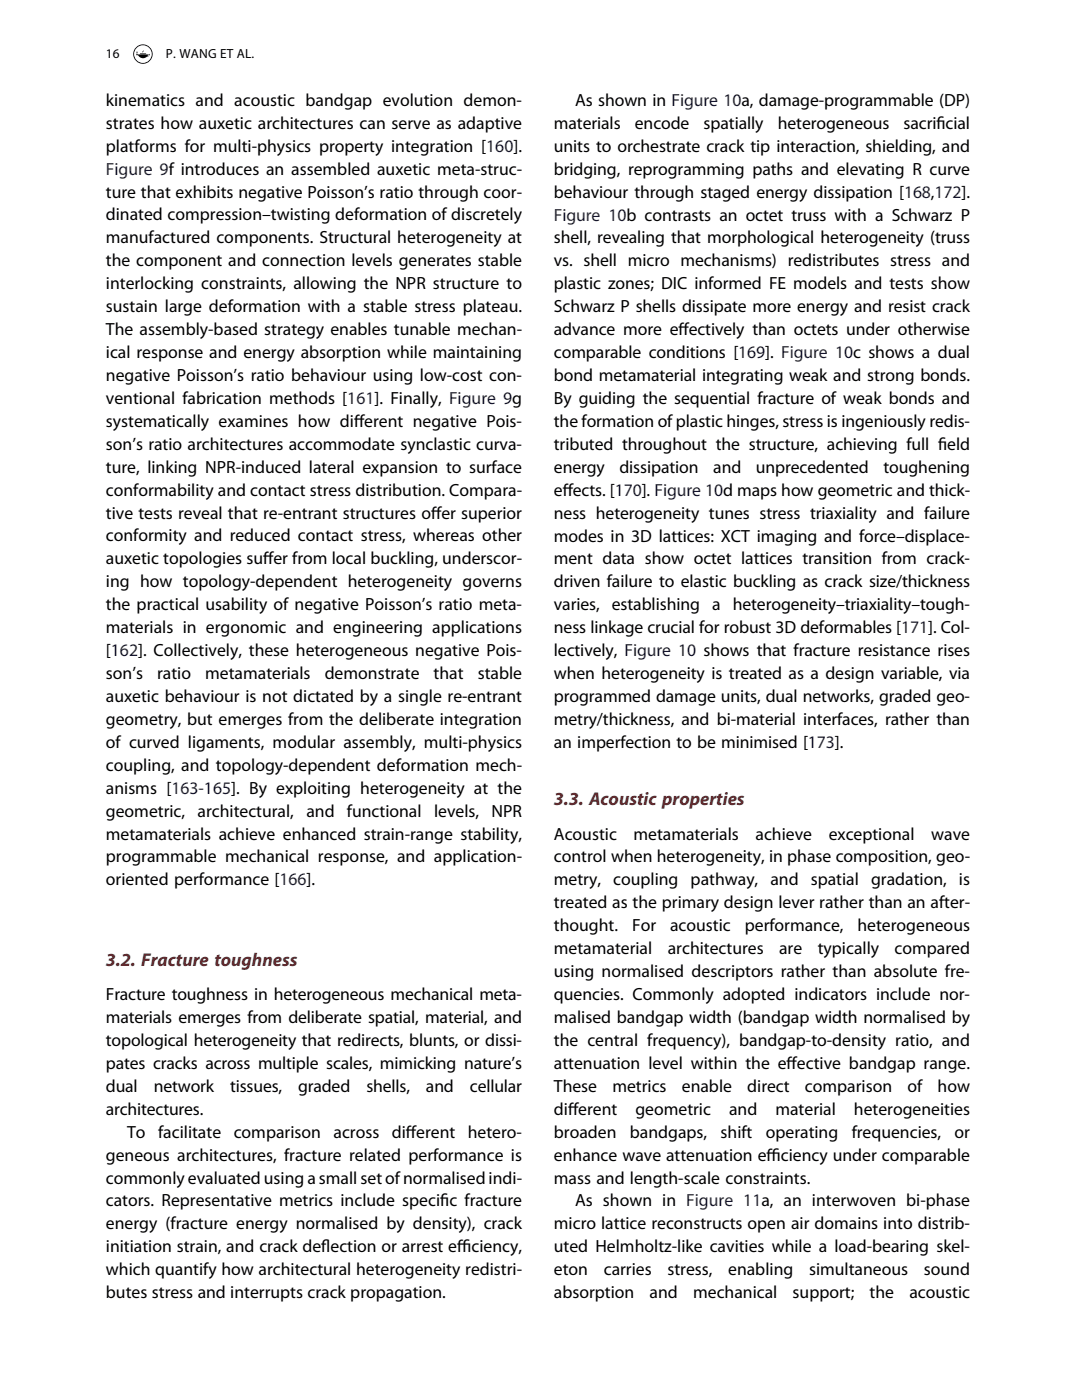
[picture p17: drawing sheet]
<svg xmlns="http://www.w3.org/2000/svg" width="215mm" height="280mm" viewBox="0 0 215 280" stroke-linecap="round" stroke-linejoin="round" font-family="sans-serif">
<defs><g id="words">
<g font-size="3.7" fill="#831f26">
<text x="110.7" y="161">3.3. Acoustic properties</text>
<text x="21.2" y="193.1">3.2. Fracture toughness</text>
</g>
<g font-size="3.5">
<text x="21.2" y="21.2">kinematics and acoustic bandgap evolution demon-</text>
<text x="114.9" y="21.2">As shown in Figure 10a, damage-programmable (DP)</text>
<text x="21.2" y="25.8">strates how auxetic architectures can serve as adaptive</text>
<text x="110.7" y="25.8">materials</text>
<text x="126.9" y="25.8">encode</text>
<text x="140.6" y="25.8">spatially</text>
<text x="155.4" y="25.8">heterogeneous</text>
<text x="180.5" y="25.8">sacrif</text>
<text x="187.1" y="25.8">icial</text>
<text x="21.2" y="30.3">platforms for multi-physics property integration [160].</text>
<text x="110.7" y="34.9">bridging, reprogramming paths and elevating R curve</text>
<text x="110.7" y="30.3">units to orchestrate crack tip interaction, shielding, and</text>
<text x="21.2" y="39.5">ture that exhibits negative Poisson’s ratio through coor-</text>
<text x="110.7" y="39.5">behaviour through staged energy dissipation [168,172].</text>
<text x="21.2" y="44.1">dinated compression–twisting deformation of discretely</text>
<text x="21.2" y="48.7">manufactured components. Structural heterogeneity at</text>
<text x="21.2" y="53.3">the component and connection levels generates stable</text>
<text x="110.7" y="48.7">shell, revealing that morphological heterogeneity (truss</text>
<text x="110.7" y="53.3">vs. shell micro mechanisms) redistributes stress and</text>
<text x="21.2" y="57.9">interlocking constraints, allowing the NPR structure to</text>
<text x="110.7" y="57.9">plastic zones; DIC informed FE models and tests show</text>
<text x="21.2" y="62.4">sustain large deformation with a stable stress plateau.</text>
<text x="110.7" y="62.4">Schwarz P shells dissipate more energy and resist crack</text>
<text x="21.2" y="71.6">ical response and energy absorption while maintaining</text>
<text x="21.2" y="67">The assembly-based strategy enables tunable mechan-</text>
<text x="110.7" y="67">advance more ef</text>
<text x="110.7" y="71.6">comparable conditions [169]. Figure 10c shows a dual</text>
<text x="135.6" y="67">fectively than octets under otherwise</text>
<text x="21.2" y="76.2">negative Poisson’s ratio behaviour using low-cost con-</text>
<text x="110.7" y="76.2">bond metamaterial integrating weak and strong bonds.</text>
<text x="21.2" y="80.8">ventional fabrication methods [161]. Finally, Figure 9g</text>
<text x="110.7" y="80.8">By guiding the sequential fracture of weak bonds and</text>
<text x="21.2" y="85.4">systematically examines how dif</text>
<text x="21.2" y="90">son’s ratio architectures accommodate synclastic curva-</text>
<text x="70.7" y="85.4">ferent negative Pois-</text>
<text x="110.7" y="85.4">the formation ofplastic hinges, stress is ingeniously redis-</text>
<text x="110.7" y="90">tributed throughout the structure, achieving full f</text>
<text x="187.5" y="90">ield</text>
<text x="21.2" y="94.5">ture, linking NPR-induced lateral expansion to surface</text>
<text x="110.7" y="94.5">energy</text>
<text x="123.8" y="94.5">dissipation</text>
<text x="142.5" y="94.5">and</text>
<text x="151" y="94.5">unprecedented</text>
<text x="176.5" y="94.5">toughening</text>
<text x="21.2" y="99.1">conformability and contact stress distribution. Compara-</text>
<text x="110.7" y="99.1">ef</text>
<text x="112.4" y="99.1">fects. [170]. Figure 10d maps how geometric and thick-</text>
<text x="21.2" y="103.7">tive tests reveal that re-entrant structures of</text>
<text x="86.1" y="103.7">fer superior</text>
<text x="110.7" y="103.7">ness heterogeneity tunes stress triaxiality and failure</text>
<text x="21.2" y="108.3">conformity and reduced contact stress, whereas other</text>
<text x="21.2" y="112.9">auxetic topologies suf</text>
<text x="52.6" y="112.9">fer from local buckling, underscor-</text>
<text x="110.7" y="108.3">modes in 3D lattices: XCT imaging and force–displace-</text>
<text x="110.7" y="112.9">ment data show octet lattices transition from crack-</text>
<text x="21.2" y="117.5">ing how topology-dependent heterogeneity governs</text>
<text x="110.7" y="117.5">driven failure to elastic buckling as crack size/thickness</text>
<text x="21.2" y="122.1">the practical usability of negative Poisson’s ratio meta-</text>
<text x="110.7" y="122.1">varies, establishing a heterogeneity–triaxiality–tough-</text>
<text x="21.2" y="126.6">materials in ergonomic and engineering applications</text>
<text x="21.2" y="131.2">[162]. Collectively, these heterogeneous negative Pois-</text>
<text x="110.7" y="126.6">ness linkage crucial for robust 3D deformables [171]. Col-</text>
<text x="110.7" y="131.2">lectively, Figure 10 shows that fracture resistance rises</text>
<text x="21.2" y="135.8">son’s</text>
<text x="31.4" y="135.8">ratio</text>
<text x="41" y="135.8">metamaterials</text>
<text x="64.9" y="135.8">demonstrate</text>
<text x="86.6" y="135.8">that</text>
<text x="95.5" y="135.8">stable</text>
<text x="110.7" y="135.8">when heterogeneity is treated as a design variable, via</text>
<text x="21.2" y="140.4">auxetic behaviour is not dictated by a single re-entrant</text>
<text x="110.7" y="140.4">programmed damage units, dual networks, graded geo-</text>
<text x="21.2" y="145">geometry, but emerges from the deliberate integration</text>
<text x="21.2" y="149.6">of curved ligaments, modular assembly, multi-physics</text>
<text x="110.7" y="145">metry/thickness, and bi-material interfaces, rather than</text>
<text x="110.7" y="149.6">an imperfection to be minimised [173].</text>
<text x="21.2" y="154.2">coupling, and topology-dependent deformation mech-</text>
<text x="21.2" y="158.7">anisms [163-165]. By exploiting heterogeneity at the</text>
<text x="21.2" y="163.3">geometric,</text>
<text x="21.2" y="167.9">metamaterials achieve enhanced strain-range stability,</text>
<text x="39.5" y="163.3">architectural,</text>
<text x="61.2" y="163.3">and functional</text>
<text x="86.7" y="163.3">levels, NPR</text>
<text x="110.7" y="167.9">Acoustic</text>
<text x="126.6" y="167.9">metamaterials</text>
<text x="151" y="167.9">achieve</text>
<text x="165.6" y="167.9">exceptional</text>
<text x="186.1" y="167.9">wave</text>
<text x="21.2" y="172.5">programmable mechanical response, and application-</text>
<text x="110.7" y="172.5">control when heterogeneity, in phase composition, geo-</text>
<text x="21.2" y="177.1">oriented performance [166].</text>
<text x="110.7" y="177.1">metry, coupling pathway, and spatial gradation, is</text>
<text x="110.7" y="181.7">treated as the primary design lever rather than an after-</text>
<text x="110.7" y="186.3">thought.</text>
<text x="110.7" y="190.9">metamaterial</text>
<text x="126.3" y="186.3">For</text>
<text x="133.4" y="190.9">architectures</text>
<text x="133.9" y="186.3">acoustic</text>
<text x="148.8" y="186.3">performance,</text>
<text x="155.7" y="190.9">are</text>
<text x="163.4" y="190.9">typically</text>
<text x="171.3" y="186.3">heterogeneous</text>
<text x="178.8" y="190.9">compared</text>
<text x="110.7" y="195.4">using normalised descriptors rather than absolute fre-</text>
<text x="21.2" y="200">Fracture toughness in heterogeneous mechanical meta-</text>
<text x="110.7" y="200">quencies. Commonly adopted indicators include nor-</text>
<text x="21.2" y="204.6">materials emerges from deliberate spatial, material, and</text>
<text x="21.2" y="209.2">topological heterogeneity that redirects, blunts, or dissi-</text>
<text x="110.7" y="204.6">malised bandgap width (bandgap width normalised by</text>
<text x="110.7" y="209.2">the central frequency), bandgap-to-density ratio, and</text>
<text x="21.2" y="213.8">pates cracks across multiple scales, mimicking nature’s</text>
<text x="110.7" y="213.8">attenuation level within the ef</text>
<text x="157.2" y="213.8">fective bandgap range.</text>
<text x="21.2" y="218.4">dual</text>
<text x="30.7" y="218.4">network</text>
<text x="46" y="218.4">tissues,</text>
<text x="59.6" y="218.4">graded</text>
<text x="73.2" y="218.4">shells,</text>
<text x="85.1" y="218.4">and</text>
<text x="93.9" y="218.4">cellular</text>
<text x="110.7" y="218.4">These</text>
<text x="122.4" y="218.4">metrics</text>
<text x="136.2" y="218.4">enable</text>
<text x="149.3" y="218.4">direct</text>
<text x="160.8" y="218.4">comparison</text>
<text x="181.3" y="218.4">of</text>
<text x="187.3" y="218.4">how</text>
<text x="21.2" y="223">architectures.</text>
<text x="25.4" y="227.5">To</text>
<text x="31.6" y="227.5">facilitate</text>
<text x="46.7" y="227.5">comparison</text>
<text x="66.6" y="227.5">across</text>
<text x="78.3" y="227.5">dif</text>
<text x="81.1" y="227.5">ferent</text>
<text x="93.5" y="227.5">hetero-</text>
<text x="110.7" y="223">dif</text>
<text x="110.7" y="227.5">broaden</text>
<text x="113.5" y="223">ferent</text>
<text x="125.9" y="227.5">bandgaps,</text>
<text x="127" y="223">geometric</text>
<text x="144" y="227.5">shift</text>
<text x="145.7" y="223">and</text>
<text x="153" y="227.5">operating</text>
<text x="154.9" y="223">material</text>
<text x="170.2" y="227.5">frequencies,</text>
<text x="170.6" y="223">heterogeneities</text>
<text x="190.7" y="227.5">or</text>
<text x="21.2" y="232.1">geneous architectures, fracture related performance is</text>
<text x="110.7" y="232.1">enhance wave attenuation ef</text>
<text x="153.2" y="232.1">f</text>
<text x="153.2" y="232.1">iciency under comparable</text>
<text x="21.2" y="236.7">commonly evaluatedusing asmall setofnormalisedindi-</text>
<text x="110.7" y="236.7">mass and length-scale constraints.</text>
<text x="21.2" y="241.3">cators. Representative metrics include specif</text>
<text x="21.2" y="245.9">energy (fracture energy normalised by density), crack</text>
<text x="88" y="241.3">ic fracture</text>
<text x="110.7" y="245.9">micro lattice reconstructs open air domains into distrib-</text>
<text x="114.9" y="241.3">As shown in Figure 11a, an interwoven bi-phase</text>
<text x="21.2" y="250.5">initiation strain, and crack def</text>
<text x="64.2" y="250.5">lection or arrest ef</text>
<text x="91.3" y="250.5">f</text>
<text x="91.3" y="250.5">iciency,</text>
<text x="110.7" y="250.5">uted Helmholtz-like cavities while a load-bearing skel-</text>
<text x="21.2" y="255.1">which quantify how architectural heterogeneity redistri-</text>
<text x="110.7" y="255.1">eton</text>
<text x="120.6" y="255.1">carries</text>
<text x="133.4" y="255.1">stress,</text>
<text x="145.5" y="255.1">enabling</text>
<text x="161.7" y="255.1">simultaneous</text>
<text x="184.6" y="255.1">sound</text>
<text x="21.2" y="259.6">butes stress and interrupts crack propagation.</text>
<text x="110.7" y="259.6">absorption</text>
<text x="129.8" y="259.6">and</text>
<text x="138.5" y="259.6">mechanical</text>
<text x="158.4" y="259.6">support;</text>
<text x="173.8" y="259.6">the</text>
<text x="181.7" y="259.6">acoustic</text>
</g>
<g font-size="3.5" fill="#010181">
<text x="21.2" y="34.9">Figure 9f introduces an assembled auxetic meta-struc-</text>
<text x="110.7" y="44.1">Figure 10b contrasts an octet truss with a Schwarz P</text>
</g>
<g font-size="2.6">
<text x="21.2" y="11.6">16</text>
<text x="33.1" y="11.6">P. WANG ET AL.</text>
</g>
</g></defs>
<g fill="#000">
<path d="M27.4 10.2v.5l-.1-.1zM27.9 10.6h1.3zM28 10.8h1.2zM28.5 10.2l.3-.1-.2 .4-.1-.1z"/>
<path d="M26.8 10.8a1.77 1.77 0 0 1 3.5 0 1.77 1.77 0 0 1-3.5 0zM26.6 10.8a1.95 1.95 0 0 0 3.9 0 1.95 1.95 0 0 0-3.9 0z"/>
<path d="M29.6 11l.3-.1-.5 .4zM27.2 10.9l.1 .1h.3a1.12 1.12 0 0 0 1.8 .3 .67 .67 0 0 0 .6-.5z"/>
</g>
<use href="#words"/>
</svg>
